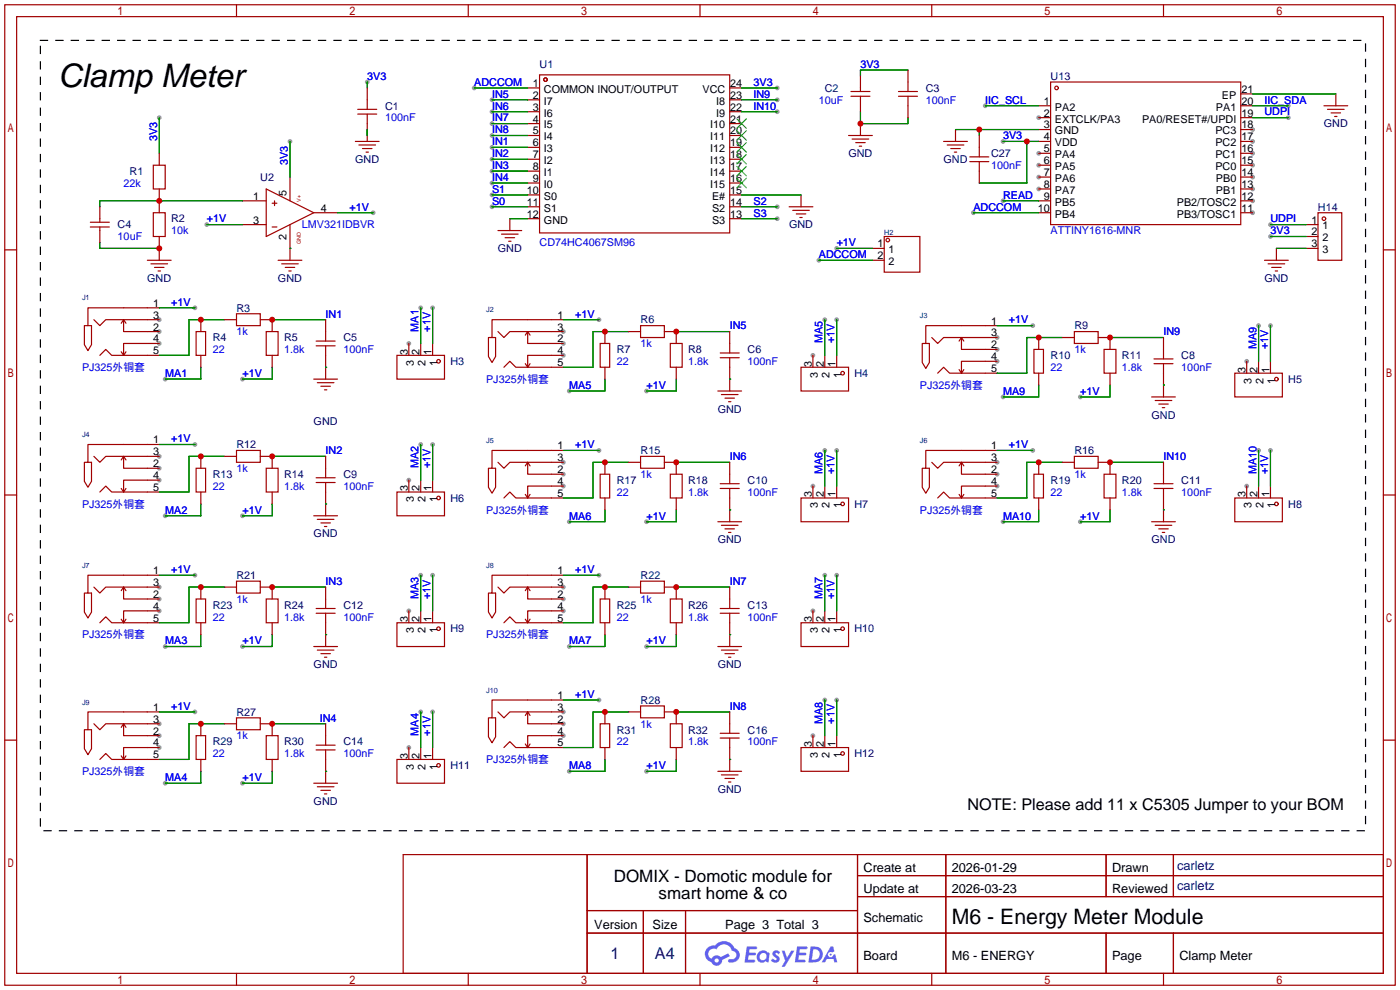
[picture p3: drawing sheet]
<svg xmlns="http://www.w3.org/2000/svg" width="299mm" height="212mm" viewBox="0 0 299 212" stroke-linecap="round" stroke-linejoin="round" font-family="sans-serif">
<defs><g id="words">
<text font-size="6.9" x="12.4" y="18.7">Clamp Meter</text>
<text font-size="4.5" x="203.4" y="197.5">M6 - Energy Meter Module</text>
<g font-size="3.6">
<text x="131.2" y="188.5">DOMIX - Domotic module for</text>
<text x="140.8" y="192.2">smart home &amp; co</text>
</g>
<text font-size="3.5" x="206.8" y="173">NOTE: Please add 11 x C5305 Jumper to your BOM</text>
<g font-size="3.5" fill="#000080">
<text x="130.5" y="204.9">1</text>
<text x="140" y="204.9">A4</text>
</g>
<g font-size="2.7" fill="#000080">
<text x="251.6" y="185.9">carletz</text>
<text x="251.6" y="190.2">carletz</text>
</g>
<g font-size="2.7">
<text x="184.5" y="186.3">Create at</text>
<text x="184.5" y="190.8">Update at</text>
<text x="203.4" y="186.3">2026-01-29</text>
<text x="203.4" y="190.8">2026-03-23</text>
<text x="237.7" y="186.3">Drawn</text>
<text x="237.7" y="190.8">Reviewed</text>
<text x="184.5" y="197">Schematic</text>
<text x="127" y="198.5">Version</text>
<text x="139.5" y="198.5">Size</text>
<text x="155" y="198.5">Page 3 Total 3</text>
<text x="184.5" y="205.2">Board</text>
<text x="203.4" y="205.2">M6 - ENERGY</text>
<text x="237.7" y="205.2">Page</text>
<text x="252.1" y="205.2">Clamp Meter</text>
</g>
<g font-size="2.3" fill="#00f">
<text x="78.5" y="17.1">3V3</text>
<text x="183.9" y="14.5">3V3</text>
<text x="101.3" y="18.3">ADCCOM</text>
<text x="105.2" y="23.4">IN6</text>
<text x="105.2" y="20.9">IN5</text>
<text x="161" y="18.3">3V3</text>
<text x="161" y="20.9">IN9</text>
<text x="161" y="23.4">IN10</text>
<text x="175" y="22.1">10uF</text>
<text x="197.9" y="22.1">100nF</text>
<text x="210.6" y="22.1">IIC_SCL</text>
<text x="270.3" y="22.1">IIC_SDA</text>
<text x="82.3" y="26">100nF</text>
<text x="105.2" y="28.5">IN8</text>
<text x="105.2" y="26">IN7</text>
<text x="214.4" y="29.8">3V3</text>
<text x="270.3" y="24.7">UDPI</text>
<text x="33.6" y="30.2" transform="rotate(-90 33.6 30.2)">3V3</text>
<text x="61.5" y="35.3" transform="rotate(-90 61.5 35.3)">3V3</text>
<text x="105.2" y="33.6">IN2</text>
<text x="105.2" y="31">IN1</text>
<text x="26.4" y="39.9">22k</text>
<text x="105.2" y="41.2">S1</text>
<text x="105.2" y="38.7">IN4</text>
<text x="105.2" y="36.1">IN3</text>
<text x="211.8" y="36.1">100nF</text>
<text x="44.2" y="47.5">+1V</text>
<text x="74.7" y="45">+1V</text>
<text x="105.2" y="43.7">S0</text>
<text x="161" y="43.7">S2</text>
<text x="161" y="46.3">S3</text>
<text x="208" y="45">ADCCOM</text>
<text x="214.4" y="42.5">READ</text>
<text x="271.5" y="47.5">UDPI</text>
<text x="25.1" y="51.4">10uF</text>
<text x="36.6" y="50.1">10k</text>
<text x="64.5" y="48.8">LMV321IDBVR</text>
<text x="115.3" y="52.6">CD74HC4067SM96</text>
<text x="178.8" y="52.6">+1V</text>
<text x="224.5" y="50.1">ATTINY1616-MNR</text>
<text x="271.5" y="50.1">3V3</text>
<text x="175" y="55.2">ADCCOM</text>
<text x="36.6" y="65.3">+1V</text>
<text x="50.5" y="71.7">1k</text>
<text x="69.6" y="67.9">IN1</text>
<text x="89.5" y="70.9" transform="rotate(-90 89.5 70.9)">MA1</text>
<text x="92" y="70.9" transform="rotate(-90 92 70.9)">+1V</text>
<text x="122.9" y="67.9">+1V</text>
<text x="156" y="70.4">IN5</text>
<text x="215.6" y="69.1">+1V</text>
<text x="248.7" y="71.7">IN9</text>
<text x="45.5" y="75.5">22</text>
<text x="60.7" y="75.5">1.8k</text>
<text x="73.4" y="75.5">100nF</text>
<text x="136.9" y="74.2">1k</text>
<text x="175.8" y="73.4" transform="rotate(-90 175.8 73.4)">MA5</text>
<text x="178.4" y="73.4" transform="rotate(-90 178.4 73.4)">+1V</text>
<text x="229.6" y="75.5">1k</text>
<text x="268.5" y="74.7" transform="rotate(-90 268.5 74.7)">MA9</text>
<text x="271.1" y="74.7" transform="rotate(-90 271.1 74.7)">+1V</text>
<text x="17.5" y="79.3">PJ325外铜套</text>
<text x="35.3" y="80.6">MA1</text>
<text x="51.8" y="80.6">+1V</text>
<text x="103.9" y="81.8">PJ325外铜套</text>
<text x="121.7" y="83.1">MA5</text>
<text x="131.8" y="78">22</text>
<text x="138.2" y="83.1">+1V</text>
<text x="147.1" y="78">1.8k</text>
<text x="159.8" y="78">100nF</text>
<text x="196.6" y="83.1">PJ325外铜套</text>
<text x="224.5" y="79.3">22</text>
<text x="239.8" y="79.3">1.8k</text>
<text x="252.5" y="79.3">100nF</text>
<text x="214.4" y="84.4">MA9</text>
<text x="230.9" y="84.4">+1V</text>
<text x="36.6" y="94.5">+1V</text>
<text x="122.9" y="95.8">+1V</text>
<text x="215.6" y="95.8">+1V</text>
<text x="50.5" y="100.9">1k</text>
<text x="69.6" y="97.1">IN2</text>
<text x="89.5" y="100.1" transform="rotate(-90 89.5 100.1)">MA2</text>
<text x="92" y="100.1" transform="rotate(-90 92 100.1)">+1V</text>
<text x="156" y="98.3">IN6</text>
<text x="175.8" y="101.3" transform="rotate(-90 175.8 101.3)">MA6</text>
<text x="178.4" y="101.3" transform="rotate(-90 178.4 101.3)">+1V</text>
<text x="248.7" y="98.3">IN10</text>
<text x="268.5" y="101.3" transform="rotate(-90 268.5 101.3)">MA10</text>
<text x="271.1" y="101.3" transform="rotate(-90 271.1 101.3)">+1V</text>
<text x="45.5" y="104.7">22</text>
<text x="60.7" y="104.7">1.8k</text>
<text x="73.4" y="104.7">100nF</text>
<text x="131.8" y="106">22</text>
<text x="136.9" y="102.2">1k</text>
<text x="147.1" y="106">1.8k</text>
<text x="159.8" y="106">100nF</text>
<text x="224.5" y="106">22</text>
<text x="229.6" y="102.2">1k</text>
<text x="239.8" y="106">1.8k</text>
<text x="252.5" y="106">100nF</text>
<text x="17.5" y="108.5">PJ325外铜套</text>
<text x="35.3" y="109.8">MA2</text>
<text x="51.8" y="109.8">+1V</text>
<text x="103.9" y="109.8">PJ325外铜套</text>
<text x="121.7" y="111">MA6</text>
<text x="138.2" y="111">+1V</text>
<text x="196.6" y="109.8">PJ325外铜套</text>
<text x="214.4" y="111">MA10</text>
<text x="230.9" y="111">+1V</text>
<text x="36.6" y="122.5">+1V</text>
<text x="69.6" y="125">IN3</text>
<text x="122.9" y="122.5">+1V</text>
<text x="156" y="125">IN7</text>
<text x="50.5" y="128.8">1k</text>
<text x="89.5" y="128" transform="rotate(-90 89.5 128)">MA3</text>
<text x="92" y="128" transform="rotate(-90 92 128)">+1V</text>
<text x="136.9" y="128.8">1k</text>
<text x="175.8" y="128" transform="rotate(-90 175.8 128)">MA7</text>
<text x="178.4" y="128" transform="rotate(-90 178.4 128)">+1V</text>
<text x="17.5" y="136.4">PJ325外铜套</text>
<text x="35.3" y="137.7">MA3</text>
<text x="45.5" y="132.6">22</text>
<text x="51.8" y="137.7">+1V</text>
<text x="60.7" y="132.6">1.8k</text>
<text x="73.4" y="132.6">100nF</text>
<text x="103.9" y="136.4">PJ325外铜套</text>
<text x="121.7" y="137.7">MA7</text>
<text x="131.8" y="132.6">22</text>
<text x="138.2" y="137.7">+1V</text>
<text x="147.1" y="132.6">1.8k</text>
<text x="159.8" y="132.6">100nF</text>
<text x="122.9" y="149.1">+1V</text>
<text x="36.6" y="151.7">+1V</text>
<text x="68.3" y="154.2">IN4</text>
<text x="136.9" y="155.5">1k</text>
<text x="156" y="151.7">IN8</text>
<text x="175.8" y="154.7" transform="rotate(-90 175.8 154.7)">MA8</text>
<text x="178.4" y="154.7" transform="rotate(-90 178.4 154.7)">+1V</text>
<text x="45.5" y="161.8">22</text>
<text x="50.5" y="158">1k</text>
<text x="60.7" y="161.8">1.8k</text>
<text x="73.4" y="161.8">100nF</text>
<text x="89.5" y="157.2" transform="rotate(-90 89.5 157.2)">MA4</text>
<text x="92" y="157.2" transform="rotate(-90 92 157.2)">+1V</text>
<text x="131.8" y="159.3">22</text>
<text x="147.1" y="159.3">1.8k</text>
<text x="159.8" y="159.3">100nF</text>
<text x="17.5" y="165.7">PJ325外铜套</text>
<text x="35.3" y="166.9">MA4</text>
<text x="51.8" y="166.9">+1V</text>
<text x="103.9" y="163.1">PJ325外铜套</text>
<text x="121.7" y="164.4">MA8</text>
<text x="138.2" y="164.4">+1V</text>
</g>
<g font-size="2.3" fill="#000080">
<text x="115.3" y="14.5">U1</text>
<text x="224.5" y="17.1">U13</text>
<text x="82.3" y="23.4">C1</text>
<text x="176.3" y="19.6">C2</text>
<text x="197.9" y="19.6">C3</text>
<text x="282.9" y="27.2">GND</text>
<text x="75.9" y="34.8">GND</text>
<text x="181.3" y="33.6">GND</text>
<text x="201.7" y="34.8">GND</text>
<text x="211.8" y="33.6">C27</text>
<text x="27.7" y="37.4">R1</text>
<text x="55.6" y="38.7">U2</text>
<text x="36.6" y="47.5">R2</text>
<text x="281.7" y="45">H14</text>
<text x="25.1" y="48.8">C4</text>
<text x="106.4" y="53.9">GND</text>
<text x="168.6" y="48.8">GND</text>
<text x="31.5" y="60.2">GND</text>
<text x="59.4" y="60.2">GND</text>
<text x="270.2" y="60.2">GND</text>
<text x="50.5" y="66.6">R3</text>
<text x="136.9" y="69.1">R6</text>
<text x="229.6" y="70.4">R9</text>
<text x="45.5" y="72.9">R4</text>
<text x="60.7" y="72.9">R5</text>
<text x="73.4" y="72.9">C5</text>
<text x="131.8" y="75.5">R7</text>
<text x="147.1" y="75.5">R8</text>
<text x="159.8" y="75.5">C6</text>
<text x="224.5" y="76.8">R10</text>
<text x="239.8" y="76.8">R11</text>
<text x="252.5" y="76.8">C8</text>
<text x="96.3" y="78">H3</text>
<text x="182.6" y="80.6">H4</text>
<text x="275.3" y="81.8">H5</text>
<text x="153.4" y="88.2">GND</text>
<text x="246.1" y="89.5">GND</text>
<text x="50.5" y="95.8">R12</text>
<text x="67" y="90.7">GND</text>
<text x="136.9" y="97.1">R15</text>
<text x="229.6" y="97.1">R16</text>
<text x="45.5" y="102.2">R13</text>
<text x="60.7" y="102.2">R14</text>
<text x="73.4" y="102.2">C9</text>
<text x="96.3" y="107.2">H6</text>
<text x="131.8" y="103.4">R17</text>
<text x="147.1" y="103.4">R18</text>
<text x="159.8" y="103.4">C10</text>
<text x="224.5" y="103.4">R19</text>
<text x="239.8" y="103.4">R20</text>
<text x="252.5" y="103.4">C11</text>
<text x="182.6" y="108.5">H7</text>
<text x="275.3" y="108.5">H8</text>
<text x="67" y="114.9">GND</text>
<text x="153.4" y="116.1">GND</text>
<text x="246.1" y="116.1">GND</text>
<text x="50.5" y="123.7">R21</text>
<text x="136.9" y="123.7">R22</text>
<text x="45.5" y="130.1">R23</text>
<text x="60.7" y="130.1">R24</text>
<text x="73.4" y="130.1">C12</text>
<text x="131.8" y="130.1">R25</text>
<text x="147.1" y="130.1">R26</text>
<text x="159.8" y="130.1">C13</text>
<text x="96.3" y="135.2">H9</text>
<text x="182.6" y="135.2">H10</text>
<text x="67" y="142.8">GND</text>
<text x="153.4" y="142.8">GND</text>
<text x="50.5" y="153">R27</text>
<text x="136.9" y="150.4">R28</text>
<text x="45.5" y="159.3">R29</text>
<text x="60.7" y="159.3">R30</text>
<text x="73.4" y="159.3">C14</text>
<text x="131.8" y="156.8">R31</text>
<text x="147.1" y="156.8">R32</text>
<text x="159.8" y="156.8">C16</text>
<text x="182.6" y="161.8">H12</text>
<text x="96.3" y="164.4">H11</text>
<text x="67" y="172">GND</text>
<text x="153.4" y="169.5">GND</text>
</g>
<g font-size="2.3">
<text x="113.9" y="18.6">1</text>
<text x="113.9" y="21.1">2</text>
<text x="113.9" y="23.6">3</text>
<text x="116.3" y="19.8">COMMON INOUT/OUTPUT</text>
<text x="116.3" y="22.4">I7</text>
<text x="150.1" y="19.8">VCC</text>
<text x="153.1" y="22.4">I8</text>
<text x="156.1" y="23.6">22</text>
<text x="156.1" y="21.1">23</text>
<text x="156.1" y="18.6">24</text>
<text x="223.1" y="22.4">1</text>
<text x="225.5" y="23.6">PA2</text>
<text x="259.9" y="23.6">PA1</text>
<text x="261.2" y="21.1">EP</text>
<text x="265.3" y="22.4">20</text>
<text x="265.3" y="19.8">21</text>
<text x="113.9" y="26.2">4</text>
<text x="113.9" y="28.7">5</text>
<text x="116.3" y="24.9">I6</text>
<text x="116.3" y="27.5">I5</text>
<text x="116.3" y="30">I4</text>
<text x="151.8" y="30">I11</text>
<text x="151.8" y="27.5">I10</text>
<text x="153.1" y="24.9">I9</text>
<text x="156.1" y="28.7">20</text>
<text x="156.1" y="26.2">21</text>
<text x="223.1" y="24.9">2</text>
<text x="223.1" y="27.5">3</text>
<text x="223.1" y="30">4</text>
<text x="225.5" y="26.2">EXTCLK/PA3</text>
<text x="225.5" y="28.7">GND</text>
<text x="244.1" y="26.2">PA0/RESET#/UPDI</text>
<text x="259.7" y="28.7">PC3</text>
<text x="265.3" y="30">17</text>
<text x="265.3" y="27.5">18</text>
<text x="265.3" y="24.9">19</text>
<text x="113.9" y="31.3">6</text>
<text x="113.9" y="33.8">7</text>
<text x="116.3" y="32.5">I3</text>
<text x="116.3" y="35.1">I2</text>
<text x="151.8" y="35.1">I13</text>
<text x="151.8" y="32.5">I12</text>
<text x="156.1" y="33.8">18</text>
<text x="156.1" y="31.3">19</text>
<text x="223.1" y="32.5">5</text>
<text x="223.1" y="35.1">6</text>
<text x="225.5" y="31.3">VDD</text>
<text x="225.5" y="33.8">PA4</text>
<text x="259.7" y="33.8">PC1</text>
<text x="259.7" y="31.3">PC2</text>
<text x="265.3" y="35.1">15</text>
<text x="265.3" y="32.5">16</text>
<text x="61.3" y="41.9" transform="rotate(-90 61.3 41.9)">5</text>
<text x="112.6" y="41.4">10</text>
<text x="113.9" y="36.3">8</text>
<text x="113.9" y="38.9">9</text>
<text x="116.3" y="37.6">I1</text>
<text x="116.3" y="40.2">I0</text>
<text x="151.8" y="40.2">I15</text>
<text x="151.8" y="37.6">I14</text>
<text x="156.1" y="41.4">15</text>
<text x="156.1" y="38.9">16</text>
<text x="156.1" y="36.3">17</text>
<text x="223.1" y="37.6">7</text>
<text x="223.1" y="40.2">8</text>
<text x="225.5" y="36.3">PA5</text>
<text x="225.5" y="38.9">PA6</text>
<text x="225.5" y="41.4">PA7</text>
<text x="259.7" y="36.3">PC0</text>
<text x="259.9" y="41.4">PB1</text>
<text x="259.9" y="38.9">PB0</text>
<text x="265.3" y="40.2">13</text>
<text x="265.3" y="37.6">14</text>
<text x="54.1" y="42.7">1</text>
<text x="54.1" y="47.8">3</text>
<text x="68.6" y="45.2">4</text>
<text x="112.6" y="44">11</text>
<text x="112.6" y="46.5">12</text>
<text x="116.3" y="42.7">S0</text>
<text x="116.3" y="45.2">S1</text>
<text x="116.3" y="47.8">GND</text>
<text x="152.2" y="47.8">S3</text>
<text x="152.2" y="45.2">S2</text>
<text x="152.2" y="42.7">E#</text>
<text x="156.1" y="46.5">13</text>
<text x="156.1" y="44">14</text>
<text x="221.8" y="45.2">10</text>
<text x="223.1" y="42.7">9</text>
<text x="225.5" y="44">PB5</text>
<text x="225.5" y="46.5">PB4</text>
<text x="251.5" y="46.5">PB3/TOSC1</text>
<text x="251.5" y="44">PB2/TOSC2</text>
<text x="265.3" y="45.2">11</text>
<text x="265.3" y="42.7">12</text>
<text x="280.3" y="47.8">1</text>
<text x="61.3" y="51.3" transform="rotate(-90 61.3 51.3)">2</text>
<text x="187.6" y="52.9">1</text>
<text x="280.3" y="50.3">2</text>
<text x="280.3" y="52.9">3</text>
<text x="282.6" y="49">1</text>
<text x="282.6" y="51.6">2</text>
<text x="187.6" y="55.4">2</text>
<text x="189.9" y="54.1">1</text>
<text x="189.9" y="56.7">2</text>
<text x="282.6" y="54.1">3</text>
<text x="32.8" y="65.6">1</text>
<text x="32.8" y="70.6">2</text>
<text x="32.8" y="68.1">3</text>
<text x="119.1" y="68.1">1</text>
<text x="119.1" y="70.6">3</text>
<text x="211.8" y="69.4">1</text>
<text x="211.8" y="71.9">3</text>
<text x="32.8" y="73.2">4</text>
<text x="32.8" y="75.7">5</text>
<text x="87.1" y="75.8" transform="rotate(-90 87.1 75.8)">3</text>
<text x="89.7" y="75.8" transform="rotate(-90 89.7 75.8)">2</text>
<text x="92.2" y="75.8" transform="rotate(-90 92.2 75.8)">1</text>
<text x="119.1" y="73.2">2</text>
<text x="119.1" y="75.7">4</text>
<text x="211.8" y="74.4">2</text>
<text x="211.8" y="77">4</text>
<text x="88.4" y="78.2" transform="rotate(-90 88.4 78.2)">3</text>
<text x="91" y="78.2" transform="rotate(-90 91 78.2)">2</text>
<text x="93.5" y="78.2" transform="rotate(-90 93.5 78.2)">1</text>
<text x="119.1" y="78.3">5</text>
<text x="173.5" y="78.4" transform="rotate(-90 173.5 78.4)">3</text>
<text x="174.8" y="80.7" transform="rotate(-90 174.8 80.7)">3</text>
<text x="176" y="78.4" transform="rotate(-90 176 78.4)">2</text>
<text x="177.3" y="80.7" transform="rotate(-90 177.3 80.7)">2</text>
<text x="178.6" y="78.4" transform="rotate(-90 178.6 78.4)">1</text>
<text x="179.9" y="80.7" transform="rotate(-90 179.9 80.7)">1</text>
<text x="211.8" y="79.5">5</text>
<text x="266.2" y="79.6" transform="rotate(-90 266.2 79.6)">3</text>
<text x="267.5" y="82" transform="rotate(-90 267.5 82)">3</text>
<text x="268.8" y="79.6" transform="rotate(-90 268.8 79.6)">2</text>
<text x="270" y="82" transform="rotate(-90 270 82)">2</text>
<text x="271.3" y="79.6" transform="rotate(-90 271.3 79.6)">1</text>
<text x="272.6" y="82" transform="rotate(-90 272.6 82)">1</text>
<text x="32.8" y="94.8">1</text>
<text x="32.8" y="99.8">2</text>
<text x="32.8" y="97.3">3</text>
<text x="119.1" y="96">1</text>
<text x="119.1" y="101.1">2</text>
<text x="119.1" y="98.6">3</text>
<text x="211.8" y="96">1</text>
<text x="211.8" y="101.1">2</text>
<text x="211.8" y="98.6">3</text>
<text x="32.8" y="102.4">4</text>
<text x="32.8" y="104.9">5</text>
<text x="87.1" y="105" transform="rotate(-90 87.1 105)">3</text>
<text x="88.4" y="107.4" transform="rotate(-90 88.4 107.4)">3</text>
<text x="89.7" y="105" transform="rotate(-90 89.7 105)">2</text>
<text x="91" y="107.4" transform="rotate(-90 91 107.4)">2</text>
<text x="92.2" y="105" transform="rotate(-90 92.2 105)">1</text>
<text x="93.5" y="107.4" transform="rotate(-90 93.5 107.4)">1</text>
<text x="119.1" y="103.7">4</text>
<text x="119.1" y="106.2">5</text>
<text x="173.5" y="106.3" transform="rotate(-90 173.5 106.3)">3</text>
<text x="176" y="106.3" transform="rotate(-90 176 106.3)">2</text>
<text x="178.6" y="106.3" transform="rotate(-90 178.6 106.3)">1</text>
<text x="211.8" y="103.7">4</text>
<text x="211.8" y="106.2">5</text>
<text x="266.2" y="106.3" transform="rotate(-90 266.2 106.3)">3</text>
<text x="268.8" y="106.3" transform="rotate(-90 268.8 106.3)">2</text>
<text x="271.3" y="106.3" transform="rotate(-90 271.3 106.3)">1</text>
<text x="174.8" y="108.6" transform="rotate(-90 174.8 108.6)">3</text>
<text x="177.3" y="108.6" transform="rotate(-90 177.3 108.6)">2</text>
<text x="179.9" y="108.6" transform="rotate(-90 179.9 108.6)">1</text>
<text x="267.5" y="108.6" transform="rotate(-90 267.5 108.6)">3</text>
<text x="270" y="108.6" transform="rotate(-90 270 108.6)">2</text>
<text x="272.6" y="108.6" transform="rotate(-90 272.6 108.6)">1</text>
<text x="32.8" y="122.7">1</text>
<text x="32.8" y="125.2">3</text>
<text x="119.1" y="122.7">1</text>
<text x="119.1" y="125.2">3</text>
<text x="32.8" y="127.8">2</text>
<text x="32.8" y="130.3">4</text>
<text x="119.1" y="127.8">2</text>
<text x="119.1" y="130.3">4</text>
<text x="32.8" y="132.9">5</text>
<text x="87.1" y="133" transform="rotate(-90 87.1 133)">3</text>
<text x="88.4" y="135.3" transform="rotate(-90 88.4 135.3)">3</text>
<text x="89.7" y="133" transform="rotate(-90 89.7 133)">2</text>
<text x="91" y="135.3" transform="rotate(-90 91 135.3)">2</text>
<text x="92.2" y="133" transform="rotate(-90 92.2 133)">1</text>
<text x="93.5" y="135.3" transform="rotate(-90 93.5 135.3)">1</text>
<text x="119.1" y="132.9">5</text>
<text x="173.5" y="133" transform="rotate(-90 173.5 133)">3</text>
<text x="174.8" y="135.3" transform="rotate(-90 174.8 135.3)">3</text>
<text x="176" y="133" transform="rotate(-90 176 133)">2</text>
<text x="177.3" y="135.3" transform="rotate(-90 177.3 135.3)">2</text>
<text x="178.6" y="133" transform="rotate(-90 178.6 133)">1</text>
<text x="179.9" y="135.3" transform="rotate(-90 179.9 135.3)">1</text>
<text x="119.1" y="149.4">1</text>
<text x="32.8" y="151.9">1</text>
<text x="32.8" y="154.5">3</text>
<text x="119.1" y="154.5">2</text>
<text x="119.1" y="151.9">3</text>
<text x="32.8" y="157">2</text>
<text x="32.8" y="159.5">4</text>
<text x="119.1" y="157">4</text>
<text x="119.1" y="159.5">5</text>
<text x="173.5" y="159.6" transform="rotate(-90 173.5 159.6)">3</text>
<text x="174.8" y="162" transform="rotate(-90 174.8 162)">3</text>
<text x="176" y="159.6" transform="rotate(-90 176 159.6)">2</text>
<text x="177.3" y="162" transform="rotate(-90 177.3 162)">2</text>
<text x="178.6" y="159.6" transform="rotate(-90 178.6 159.6)">1</text>
<text x="179.9" y="162" transform="rotate(-90 179.9 162)">1</text>
<text x="32.8" y="162.1">5</text>
<text x="87.1" y="162.2" transform="rotate(-90 87.1 162.2)">3</text>
<text x="88.4" y="164.5" transform="rotate(-90 88.4 164.5)">3</text>
<text x="89.7" y="162.2" transform="rotate(-90 89.7 162.2)">2</text>
<text x="91" y="164.5" transform="rotate(-90 91 164.5)">2</text>
<text x="92.2" y="162.2" transform="rotate(-90 92.2 162.2)">1</text>
<text x="93.5" y="164.5" transform="rotate(-90 93.5 164.5)">1</text>
</g>
<g font-size="1.6" fill="#000080">
<text x="189" y="50.2">H2</text>
<text x="17.5" y="64.2">J1</text>
<text x="103.9" y="66.7">J2</text>
<text x="196.6" y="68">J3</text>
<text x="17.5" y="93.4">J4</text>
<text x="103.9" y="94.7">J5</text>
<text x="196.6" y="94.7">J6</text>
<text x="17.5" y="121.4">J7</text>
<text x="103.9" y="121.4">J8</text>
<text x="103.9" y="148">J10</text>
<text x="17.5" y="150.6">J9</text>
</g>
<g font-size="1.2" fill="#a00000">
<text x="64.3" y="43.1" transform="rotate(-90 64.3 43.1)">V+</text>
<text x="64.3" y="52.2" transform="rotate(-90 64.3 52.2)">GND</text>
</g>
</g></defs>
<g fill="#999">
<circle cx="34" cy="70.9" r=".51"/>
<circle cx="34" cy="68.3" r=".51"/>
<circle cx="34" cy="73.4" r=".51"/>
<circle cx="87.4" cy="73.4" r=".51"/>
<circle cx="34" cy="100.1" r=".51"/>
<circle cx="34" cy="97.5" r=".51"/>
<circle cx="34" cy="102.6" r=".51"/>
<circle cx="87.4" cy="102.6" r=".51"/>
<circle cx="34" cy="157.2" r=".51"/>
<circle cx="34" cy="154.7" r=".51"/>
<circle cx="34" cy="159.8" r=".51"/>
<circle cx="87.4" cy="159.8" r=".51"/>
<circle cx="34" cy="128" r=".51"/>
<circle cx="34" cy="125.5" r=".51"/>
<circle cx="34" cy="130.6" r=".51"/>
<circle cx="87.4" cy="130.6" r=".51"/>
<circle cx="120.4" cy="73.4" r=".51"/>
<circle cx="120.4" cy="70.9" r=".51"/>
<circle cx="120.4" cy="75.9" r=".51"/>
<circle cx="173.7" cy="75.9" r=".51"/>
<circle cx="120.4" cy="101.3" r=".51"/>
<circle cx="120.4" cy="98.8" r=".51"/>
<circle cx="120.4" cy="103.9" r=".51"/>
<circle cx="173.7" cy="103.9" r=".51"/>
<circle cx="120.4" cy="128" r=".51"/>
<circle cx="120.4" cy="125.5" r=".51"/>
<circle cx="120.4" cy="130.6" r=".51"/>
<circle cx="173.7" cy="130.6" r=".51"/>
<circle cx="120.4" cy="154.7" r=".51"/>
<circle cx="120.4" cy="152.1" r=".51"/>
<circle cx="120.4" cy="157.2" r=".51"/>
<circle cx="173.7" cy="157.2" r=".51"/>
<circle cx="213.1" cy="74.7" r=".51"/>
<circle cx="213.1" cy="72.1" r=".51"/>
<circle cx="213.1" cy="77.2" r=".51"/>
<circle cx="266.4" cy="77.2" r=".51"/>
<circle cx="213.1" cy="101.3" r=".51"/>
<circle cx="213.1" cy="98.8" r=".51"/>
<circle cx="213.1" cy="103.9" r=".51"/>
<circle cx="266.4" cy="103.9" r=".51"/>
<circle cx="222" cy="25.1" r=".51"/>
<circle cx="222" cy="32.8" r=".51"/>
<circle cx="222" cy="35.3" r=".51"/>
<circle cx="222" cy="37.8" r=".51"/>
<circle cx="222" cy="40.4" r=".51"/>
<circle cx="267.7" cy="45.5" r=".51"/>
<circle cx="267.7" cy="42.9" r=".51"/>
<circle cx="267.7" cy="40.4" r=".51"/>
<circle cx="267.7" cy="37.8" r=".51"/>
<circle cx="267.7" cy="35.3" r=".51"/>
<circle cx="267.7" cy="32.8" r=".51"/>
<circle cx="267.7" cy="30.2" r=".51"/>
<circle cx="267.7" cy="27.7" r=".51"/>
<circle cx="41.7" cy="65.8" r=".51"/>
<circle cx="35.3" cy="81" r=".51"/>
<circle cx="51.8" cy="81" r=".51"/>
<circle cx="89.9" cy="65.8" r=".51"/>
<circle cx="92.5" cy="65.8" r=".51"/>
<circle cx="41.7" cy="95" r=".51"/>
<circle cx="35.3" cy="110.2" r=".51"/>
<circle cx="51.8" cy="110.2" r=".51"/>
<circle cx="89.9" cy="95" r=".51"/>
<circle cx="92.5" cy="95" r=".51"/>
<circle cx="41.7" cy="152.1" r=".51"/>
<circle cx="35.3" cy="167.4" r=".51"/>
<circle cx="51.8" cy="167.4" r=".51"/>
<circle cx="89.9" cy="152.1" r=".51"/>
<circle cx="92.5" cy="152.1" r=".51"/>
<circle cx="41.7" cy="122.9" r=".51"/>
<circle cx="35.3" cy="138.2" r=".51"/>
<circle cx="51.8" cy="138.2" r=".51"/>
<circle cx="89.9" cy="122.9" r=".51"/>
<circle cx="92.5" cy="122.9" r=".51"/>
<circle cx="78.5" cy="17.5" r=".51"/>
<circle cx="62" cy="30.2" r=".51"/>
<circle cx="79.8" cy="45.5" r=".51"/>
<circle cx="34" cy="25.1" r=".51"/>
<circle cx="166.1" cy="18.8" r=".51"/>
<circle cx="105.2" cy="41.7" r=".51"/>
<circle cx="105.2" cy="44.2" r=".51"/>
<circle cx="166.1" cy="44.2" r=".51"/>
<circle cx="166.1" cy="46.7" r=".51"/>
<circle cx="105.2" cy="39.1" r=".51"/>
<circle cx="105.2" cy="36.6" r=".51"/>
<circle cx="105.2" cy="34" r=".51"/>
<circle cx="105.2" cy="31.5" r=".51"/>
<circle cx="101.3" cy="18.8" r=".51"/>
<circle cx="175" cy="55.6" r=".51"/>
<circle cx="178.8" cy="53.1" r=".51"/>
<circle cx="128" cy="68.3" r=".51"/>
<circle cx="121.7" cy="83.6" r=".51"/>
<circle cx="138.2" cy="83.6" r=".51"/>
<circle cx="176.3" cy="68.3" r=".51"/>
<circle cx="178.8" cy="68.3" r=".51"/>
<circle cx="128" cy="96.3" r=".51"/>
<circle cx="121.7" cy="111.5" r=".51"/>
<circle cx="138.2" cy="111.5" r=".51"/>
<circle cx="176.3" cy="96.3" r=".51"/>
<circle cx="178.8" cy="96.3" r=".51"/>
<circle cx="105.2" cy="29" r=".51"/>
<circle cx="105.2" cy="26.4" r=".51"/>
<circle cx="128" cy="122.9" r=".51"/>
<circle cx="121.7" cy="138.2" r=".51"/>
<circle cx="138.2" cy="138.2" r=".51"/>
<circle cx="176.3" cy="122.9" r=".51"/>
<circle cx="178.8" cy="122.9" r=".51"/>
<circle cx="128" cy="149.6" r=".51"/>
<circle cx="121.7" cy="164.8" r=".51"/>
<circle cx="138.2" cy="164.8" r=".51"/>
<circle cx="176.3" cy="149.6" r=".51"/>
<circle cx="178.8" cy="149.6" r=".51"/>
<circle cx="105.2" cy="23.9" r=".51"/>
<circle cx="105.2" cy="21.3" r=".51"/>
<circle cx="220.7" cy="69.6" r=".51"/>
<circle cx="214.4" cy="84.8" r=".51"/>
<circle cx="230.9" cy="84.8" r=".51"/>
<circle cx="269" cy="69.6" r=".51"/>
<circle cx="271.5" cy="69.6" r=".51"/>
<circle cx="220.7" cy="96.3" r=".51"/>
<circle cx="214.4" cy="111.5" r=".51"/>
<circle cx="230.9" cy="111.5" r=".51"/>
<circle cx="269" cy="96.3" r=".51"/>
<circle cx="271.5" cy="96.3" r=".51"/>
<circle cx="166.1" cy="21.3" r=".51"/>
<circle cx="166.1" cy="23.9" r=".51"/>
<circle cx="44.2" cy="48" r=".51"/>
<circle cx="210.6" cy="22.6" r=".51"/>
<circle cx="275.3" cy="22.6" r=".51"/>
<circle cx="275.3" cy="25.1" r=".51"/>
<circle cx="214.4" cy="30.2" r=".51"/>
<circle cx="214.4" cy="42.9" r=".51"/>
<circle cx="208" cy="45.5" r=".51"/>
<circle cx="271.5" cy="48" r=".51"/>
<circle cx="271.5" cy="50.5" r=".51"/>
</g>
<g fill="none" stroke="#a10000" stroke-width=".25">
<path d="M1 1h297.2v209.6h-297.2zM3.6 3.6h292.1v204.4h-292.1zM50.5 1v2.6M100.1 1v2.6M149.6 1v2.6M199.1 1v2.6M248.7 1v2.6M1 53.4h2.6M295.7 53.4h2.5M1 105.8h2.6M295.7 105.8h2.5M1 158.2h2.6"/>
<path d="M295.7 158.2h2.5M50.5 208v2.6M100.1 208v2.6M149.6 208v2.6M199.1 208v2.6M248.7 208v2.6"/>
</g>
<g fill="#5487ff">
<path d="M165.3 203.3a.99 .99 0 0 1 1.4 .2l-.3 .5a.39 .39 0 0 0-.3-.3 .39 .39 0 0 0-.4 .1l.1 .1a1.02 1.02 0 0 1 .6 1.6 1.17 1.17 0 0 1-1.7-.2l.4-.5 .6 .4 .3-.1v-.3a1.01 1.01 0 0 1-.7-1.5z"/>
<path d="M167.1 203.2h.6l.5 1.5 .9-1.5h.7l-2.1 3.4h-.7l.8-1.3z"/>
<path d="M159.6 202.3h1.9l.3 .1-.1 .4-1.5 .1-.1 .7h1.2l.3 .3-.3 .3h-1.3l-.1 .9h1.4l.1 .3-.1 .2-2.2 .1z"/>
<path d="M170.4 202.3h1.9l.2 .1-.1 .4-1.5 .1-.1 .7h1.3l.3 .3-.4 .3h-1.2l-.2 .9h1.4l.2 .3-.2 .2-2.1 .1z"/>
<path d="M177.5 202.3h.6l.2 1-.5 .3a.57 .57 0 0 0-.8 .2 .57 .57 0 0 0 .4 .8 .57 .57 0 0 0 .7-.5l.4-.2 .5 1.8h-.7l-.2-.7h-1.4l-.4 .7h-.7z"/>
<path d="M173.2 202.3l-.4 3.4h1.1a1.73 1.73 0 0 0 1.9-1.7 1.73 1.73 0 0 0-2-1.7zM173.8 202.9a1.14 1.14 0 0 1 1.4 1.1 1.14 1.14 0 0 1-1.5 1.1h-.2z"/>
<path d="M162 203.6a1.26 1.26 0 0 0 0 1.8 1.26 1.26 0 0 0 1.7 .1l.5 .2 .3-1.9-.1-.2h-.4a1.21 1.21 0 0 0-2 0zM162.6 203.9a.76 .76 0 0 1 1 0 .76 .76 0 0 1 .1 1.1 .76 .76 0 0 1-1 .1l-.4-.6z"/>
<path d="M151.2 202.6a1.81 1.81 0 0 0 .9 3 1.18 1.18 0 0 0 1.3 .8 1.18 1.18 0 0 0 .9-1.2l1.7-.9-.4-.6-1.5 .8a1.2 1.2 0 0 0-2 .4 1.14 1.14 0 0 1-.6-1.6 1.14 1.14 0 0 1 1.7-.4 1.73 1.73 0 0 1 1.7-1.1 1.73 1.73 0 0 1 1.6 1.4 .94 .94 0 0 1 .8 1.2 .94 .94 0 0 1-1.3 .6 .36 .36 0 0 0-.4 .3 .36 .36 0 0 0 .3 .4 1.63 1.63 0 0 0 2.1-1 1.63 1.63 0 0 0-1-2.1 2.43 2.43 0 0 0-4.2-.5l-1 .1zM152.7 205.3a.45 .45 0 0 1 .9 0 .45 .45 0 0 1-.9 0z"/>
<circle cx="177.5" cy="204" r=".22"/>
</g>
<g fill="none" stroke="#a10000" stroke-width=".25">
<path d="M78.5 18.8v4.6M112.8 18.8h2.5M115.3 16h40.7v33.8h-40.7zM156 18.8h2.5M181.9 19.6h4M183.9 16.3v3.3M192 19.6h4.1M194.1 15v4.6M224.5 17.5h40.7v30.5h-40.7zM32.8 35.3h2.5v5.1h-2.5zM34 32.8v2.5M62 37.8v5.1"/>
<path d="M75.9 30.2h5.1M76.5 24.4h4M76.5 23.4h4M76.7 31h3.6M77.5 31.8h2M78.2 32.5h.5M78.5 24.4v5.8M112.8 21.3h2.5M112.8 23.9h2.5M112.8 26.4h2.5M112.8 29h2.5M112.8 31.5h2.5"/>
<path d="M112.8 34h2.5M112.8 36.6h2.5M112.8 39.1h2.5M156 21.3h2.5M156 23.9h2.5M156 26.4h2.5M156 29h2.5M156 31.5h2.5M156 34h2.5M156 36.6h2.5M156 39.1h2.5M181.4 29h5"/>
<path d="M181.9 20.6h4M182.1 29.7h3.6M182.9 30.5h2M183.6 31.2h.5M183.9 20.6v3.3M183.9 26.4v2.6M192 20.6h4.1M194.1 20.6v4.5M201.7 30.2h5.1M202.4 31h3.6M203.2 31.8h2M204 32.5h.5"/>
<path d="M204.2 27.7v2.5M207.3 34.5h4M207.3 33.5h4M209.3 29v4.5M209.3 34.5v4.6M222 30.2h2.5M222 22.6h2.5M222 25.1h2.5M222 27.7h2.5M222 32.8h2.5M222 35.3h2.5M222 37.8h2.5"/>
<path d="M265.2 30.2h2.5M265.2 22.6h2.5M265.2 25.1h2.5M265.2 27.7h2.5M265.2 32.8h2.5M265.2 35.3h2.5M265.2 37.8h2.5M265.2 20.1h2.5M283 22.6h5M283.7 23.4h3.6M284.5 24.1h2M285.2 24.9h.6"/>
<path d="M285.5 20.1v2.5M19.3 48.5h4.1M19.3 47.5h4.1M21.3 44.2v3.3M21.3 48.5v3.3M31.5 55.6h5.1M32.3 56.4h3.5M32.8 45.5h2.5v5h-2.5zM33 57.2h2.1M33.8 57.9h.5M34 40.4v5.1M34 50.5v5.1"/>
<path d="M51.8 42.9h5.1M51.8 48h5.1M56.9 40.4l10.2 5.1-10.2 5zM58.2 43.4h1M58.2 48.5h1M58.7 42.9v1M59.4 55.6h5.1M60.2 56.4h3.6M61 57.2h2M61.7 57.9h.5M62 48v7.6M67.1 45.5h5"/>
<path d="M106.4 49.3h5.1M107.2 50h3.5M107.9 50.8h2.1M108.7 51.6h.5M109 46.7v2.6M112.8 41.7h2.5M112.8 44.2h2.5M112.8 46.7h2.5M156 41.7h2.5M156 44.2h2.5M156 46.7h2.5M168.7 44.2h5"/>
<path d="M169.4 45h3.6M170.2 45.7h2M170.9 46.5h.5M171.2 41.7v2.5M186.4 55.6h2.6M186.4 53.1h2.6M189 50.5h7.6v7.7h-7.6zM222 42.9h2.5M222 45.5h2.5M222 40.4h2.5M265.2 42.9h2.5M265.2 45.5h2.5"/>
<path d="M265.2 40.4h2.5M270.3 55.6h5M271 56.4h3.6M271.8 57.2h2M272.5 57.9h.5M272.8 53.1v2.5M279.1 48h2.6M279.1 53.1h2.6M279.1 50.5h2.6M281.7 45.5h5.1v10.1h-5.1zM20.1 68.3l1.2 1.3 1.3-1.3h11.4M21.3 75.9l1.3-1.2 1.3 1.2h10.1"/>
<path d="M25.9 75.2l.5 .7M26.4 68.3v2.6h7.6M26.4 68.3l-.5 .8M26.4 68.3l.5 .8M26.9 75.2l-.5 .7M34 73.4h-7.6v2.5M34 65.8h-15.2v3.8h-.8v4.1l.8 1.2 .8-1.2v-4.1h-.8M41.9 70.9h2v5h-2zM42.9 68.3v2.6M42.9 75.9v2.6M48 68.3h2.5M50.5 67.1h5.1v2.5h-5.1z"/>
<path d="M55.6 68.3h2.6v2.6M56.9 70.9h2.5v5h-2.5zM58.2 75.9v2.6M67.6 73.9h4M67.6 72.9h4M69.6 68.3v4.6M69.6 73.9v7.1M84.8 75.9h10.2v5.1h-10.2zM87.4 73.4v2.5M89.9 73.4v2.5M92.5 73.4v2.5M106.4 70.9l1.3 1.2 1.3-1.2h11.4"/>
<path d="M107.7 78.5l1.3-1.3 1.2 1.3h10.2M112.3 77.7l.5 .8M112.8 70.9v2.5h7.6M112.8 70.9l-.5 .7M112.8 70.9l.5 .7M113.3 77.7l-.5 .8M120.4 75.9h-7.6v2.6M120.4 68.3h-15.2v3.8h-.8v4.1l.8 1.3 .7-1.3v-4.1h-.7M128.3 73.4h2v5.1h-2zM129.3 70.9v2.5M129.3 78.5v2.5M134.4 70.9h2.5"/>
<path d="M136.9 69.6h5.1v2.5h-5.1zM142 70.9h2.5v2.5M143.3 73.4h2.5v5.1h-2.5zM144.5 78.5v2.5M153.9 76.5h4.1M153.9 75.4h4.1M156 70.9v4.5M156 76.5v7.1M171.2 78.5h10.2v5.1h-10.2zM173.7 75.9v2.6M176.3 75.9v2.6M178.8 75.9v2.6"/>
<path d="M199.1 72.1l1.3 1.3 1.3-1.3h11.4M200.4 79.8l1.3-1.3 1.2 1.3h10.2M205 79l.5 .8M205.5 72.1v2.6h7.6M205.5 72.1l-.5 .8M205.5 72.1l.5 .8M206 79l-.5 .8M213.1 77.2h-7.6v2.6M213.1 69.6h-15.2v3.8h-.8v4.1l.8 1.2 .7-1.2v-4.1h-.7M221 74.7h2v5.1h-2zM222 72.1v2.6M222 79.8v2.5"/>
<path d="M227.1 72.1h2.5M229.6 70.9h5.1v2.5h-5.1zM234.7 72.1h2.5v2.6M236 74.7h2.5v5.1h-2.5zM237.2 79.8v2.5M246.6 77.7h4.1M246.6 76.7h4.1M248.7 72.1v4.6M248.7 77.7v7.1M263.9 79.8h10.2v5h-10.2zM266.4 77.2v2.6M269 77.2v2.6"/>
<path d="M271.5 77.2v2.6M20.1 97.5l1.2 1.3 1.3-1.3h11.4M26.4 97.5v2.6h7.6M26.4 97.5l-.5 .8M26.4 97.5l.5 .8M34 95h-15.2v3.8h-.8v4.1l.8 1.2 .8-1.2v-4.1h-.8M42.9 97.5v2.6M48 97.5h2.5M50.5 96.3h5.1v2.5h-5.1zM55.6 97.5h2.6v2.6M67.1 81h5M67.8 81.8h3.6"/>
<path d="M68.6 82.5h2M69.3 83.3h.5M69.6 97.5v4.6M106.4 98.8l1.3 1.3 1.3-1.3h11.4M112.8 98.8v2.5h7.6M112.8 98.8l-.5 .8M112.8 98.8l.5 .8M120.4 96.3h-15.2v3.8h-.8v4l.8 1.3 .7-1.3v-4h-.7M129.3 98.8v2.5M134.4 98.8h2.5M136.9 97.5h5.1v2.6h-5.1zM142 98.8h2.5v2.5"/>
<path d="M153.4 83.6h5.1M154.2 84.3h3.5M154.9 85.1h2.1M155.7 85.9h.5M156 98.8v4.6M199.1 98.8l1.3 1.3 1.3-1.3h11.4M205.5 98.8v2.5h7.6M205.5 98.8l-.5 .8M205.5 98.8l.5 .8M213.1 96.3h-15.2v3.8h-.8v4l.8 1.3 .7-1.3v-4h-.7M222 98.8v2.5M227.1 98.8h2.5"/>
<path d="M229.6 97.5h5.1v2.6h-5.1zM234.7 98.8h2.5v2.5M246.1 84.8h5.1M246.9 85.6h3.5M247.6 86.4h2.1M248.4 87.1h.5M248.7 98.8v4.6M21.3 105.2l1.3-1.3 1.3 1.3h10.1M25.9 104.4l.5 .8M26.9 104.4l-.5 .8M34 102.6h-7.6v2.6M41.9 100.1h2v5.1h-2z"/>
<path d="M42.9 105.2v2.5M56.9 100.1h2.5v5.1h-2.5zM58.2 105.2v2.5M67.1 110.2h5M67.6 103.1h4M67.6 102.1h4M67.8 111h3.6M68.6 111.8h2M69.3 112.5h.5M69.6 103.1v7.1M84.8 105.2h10.2v5h-10.2zM87.4 102.6v2.6"/>
<path d="M89.9 102.6v2.6M92.5 102.6v2.6M107.7 106.4l1.3-1.2 1.2 1.2h10.2M112.3 105.7l.5 .7M113.3 105.7l-.5 .7M120.4 103.9h-7.6v2.5M128.3 101.3h2v5.1h-2zM129.3 106.4v2.6M143.3 101.3h2.5v5.1h-2.5zM144.5 106.4v2.6M153.4 111.5h5.1M153.9 104.4h4.1"/>
<path d="M153.9 103.4h4.1M154.2 112.3h3.5M154.9 113h2.1M155.7 113.8h.5M156 104.4v7.1M171.2 106.4h10.2v5.1h-10.2zM173.7 103.9v2.5M176.3 103.9v2.5M178.8 103.9v2.5M200.4 106.4l1.3-1.2 1.2 1.2h10.2M205 105.7l.5 .7M206 105.7l-.5 .7"/>
<path d="M213.1 103.9h-7.6v2.5M221 101.3h2v5.1h-2zM222 106.4v2.6M236 101.3h2.5v5.1h-2.5zM237.2 106.4v2.6M246.1 111.5h5.1M246.6 104.4h4.1M246.6 103.4h4.1M246.9 112.3h3.5M247.6 113h2.1M248.4 113.8h.5M248.7 104.4v7.1"/>
<path d="M263.9 106.4h10.2v5.1h-10.2zM266.4 103.9v2.5M269 103.9v2.5M271.5 103.9v2.5M20.1 125.5l1.2 1.2 1.3-1.2h11.4M21.3 133.1l1.3-1.3 1.3 1.3h10.1M25.9 132.3l.5 .8M26.4 125.5v2.5h7.6M26.4 125.5l-.5 .7M26.4 125.5l.5 .7M26.9 132.3l-.5 .8M34 130.6h-7.6v2.5"/>
<path d="M34 122.9h-15.2v3.8h-.8v4.1l.8 1.3 .8-1.3v-4.1h-.8M41.9 128h2v5.1h-2zM42.9 125.5v2.5M42.9 133.1v2.5M48 125.5h2.5M50.5 124.2h5.1v2.5h-5.1zM55.6 125.5h2.6v2.5M56.9 128h2.5v5.1h-2.5zM58.2 133.1v2.5M67.1 138.2h5M67.6 131.1h4M67.6 130h4"/>
<path d="M67.8 138.9h3.6M68.6 139.7h2M69.6 125.5v4.5M69.6 131.1v7.1M84.8 133.1h10.2v5.1h-10.2zM87.4 130.6v2.5M89.9 130.6v2.5M92.5 130.6v2.5M106.4 125.5l1.3 1.2 1.3-1.2h11.4M107.7 133.1l1.3-1.3 1.2 1.3h10.2M112.3 132.3l.5 .8M112.8 125.5v2.5h7.6"/>
<path d="M112.8 125.5l-.5 .7M112.8 125.5l.5 .7M113.3 132.3l-.5 .8M120.4 130.6h-7.6v2.5M120.4 122.9h-15.2v3.8h-.8v4.1l.8 1.3 .7-1.3v-4.1h-.7M128.3 128h2v5.1h-2zM129.3 125.5v2.5M129.3 133.1v2.5M134.4 125.5h2.5M136.9 124.2h5.1v2.5h-5.1zM142 125.5h2.5v2.5M143.3 128h2.5v5.1h-2.5z"/>
<path d="M144.5 133.1v2.5M153.4 138.2h5.1M153.9 131.1h4.1M153.9 130h4.1M154.2 138.9h3.5M154.9 139.7h2.1M156 125.5v4.5M156 131.1v7.1M171.2 133.1h10.2v5.1h-10.2zM173.7 130.6v2.5M176.3 130.6v2.5M178.8 130.6v2.5"/>
<path d="M20.1 154.7l1.2 1.3 1.3-1.3h11.4M26.4 154.7v2.5h7.6M26.4 154.7l-.5 .7M26.4 154.7l.5 .7M34 159.8h-7.6v2.5M34 152.1h-15.2v3.9h-.8v4l.8 1.3 .8-1.3v-4h-.8M41.9 157.2h2v5.1h-2zM42.9 154.7v2.5M48 154.7h2.5M50.5 153.4h5.1v2.6h-5.1zM55.6 154.7h2.6v2.5M56.9 157.2h2.5v5.1h-2.5z"/>
<path d="M67.6 159.3h4M69.3 140.5h.5M69.6 154.7v4.6M87.4 159.8v2.5M89.9 159.8v2.5M92.5 159.8v2.5M106.4 152.1l1.3 1.3 1.3-1.3h11.4M107.7 159.8l1.3-1.3 1.2 1.3h10.2M112.3 159l.5 .8M112.8 152.1v2.6h7.6M112.8 152.1l-.5 .8M112.8 152.1l.5 .8"/>
<path d="M113.3 159l-.5 .8M120.4 157.2h-7.6v2.6M120.4 149.6h-15.2v3.8h-.8v4.1l.8 1.3 .7-1.3v-4.1h-.7M128.3 154.7h2v5.1h-2zM129.3 152.1v2.6M129.3 159.8v2.5M134.4 152.1h2.5M136.9 150.9h5.1v2.5h-5.1zM142 152.1h2.5v2.6M143.3 154.7h2.5v5.1h-2.5zM144.5 159.8v2.5M153.9 157.7h4.1"/>
<path d="M153.9 156.7h4.1M155.7 140.5h.5M156 152.1v4.6M156 157.7v7.1M171.2 159.8h10.2v5h-10.2zM173.7 157.2v2.6M176.3 157.2v2.6M178.8 157.2v2.6M21.3 162.3l1.3-1.3 1.3 1.3h10.1M25.9 161.5l.5 .8M26.9 161.5l-.5 .8M42.9 162.3v2.5"/>
<path d="M58.2 162.3v2.5M67.1 167.4h5M67.6 160.3h4M67.8 168.1h3.6M68.6 168.9h2M69.3 169.7h.5M69.6 160.3v7.1M84.8 162.3h10.2v5.1h-10.2zM153.4 164.8h5.1M154.2 165.6h3.5M154.9 166.4h2.1M155.7 167.1h.5"/>
<path d="M86.2 182.6h209.5v25.4h-209.5zM125.5 182.6v25.4M125.5 194.6h57.8M125.5 199.4h170.2M137.5 194.6v13.4M146.5 194.6v13.4M183.3 182.6v25.4M183.3 187.1h112.4M183.3 191.6h112.4M202.1 182.6v25.4M236.4 182.6v9M236.4 199.4v8.6"/>
<path d="M250.8 182.6v9M250.8 199.4v8.6"/>
<circle cx="116.6" cy="17" r=".38"/>
<circle cx="225.8" cy="18.8" r=".38"/>
<circle cx="189.7" cy="51.3" r=".38"/>
<circle cx="283" cy="46.7" r=".38"/>
<circle cx="93.7" cy="77.2" r=".38"/>
<circle cx="180.1" cy="79.8" r=".38"/>
<circle cx="272.8" cy="81" r=".38"/>
<circle cx="93.7" cy="106.4" r=".38"/>
<circle cx="180.1" cy="107.7" r=".38"/>
<circle cx="272.8" cy="107.7" r=".38"/>
<circle cx="93.7" cy="134.4" r=".38"/>
<circle cx="180.1" cy="134.4" r=".38"/>
<circle cx="93.7" cy="163.6" r=".38"/>
<circle cx="180.1" cy="161" r=".38"/>
</g>
<path d="M8.6 8.6h283.2v168.9h-283.2z" fill="none" stroke="#000" stroke-width=".25" stroke-dasharray="1.5 1.8"/>
<path d="M157.5 38.1l2 2M157.5 35.6l2 2M157.5 33l2 2.1M157.5 30.5l2 2M157.5 27.9l2 2.1M157.5 25.4l2 2M159.5 38.1l-2 2M159.5 35.6l-2 2M159.5 33l-2 2.1M159.5 30.5l-2 2M159.5 27.9l-2 2.1M159.5 25.4l-2 2" fill="none" stroke="#3c3" stroke-width=".25"/>
<g fill="none" stroke="#008700" stroke-width=".25">
<path d="M78.5 17.5v1.3M101.3 18.8h11.5M158.5 18.8h7.6M194.1 15h-10.2v1.3M34 25.1v7.7M62 30.2v7.6M78.5 27.7v1.3M105.2 26.4h7.6M105.2 39.1h7.6M105.2 36.6h7.6M105.2 34h7.6M105.2 31.5h7.6"/>
<path d="M105.2 29h7.6M105.2 23.9h7.6M105.2 21.3h7.6M158.5 23.9h7.6M158.5 21.3h7.6M183.9 23.9v2.5h10.2v-1.3M204.2 27.7h17.8M209.3 27.7v1.3M210.6 22.6h11.4M214.4 30.2h7.6M219.5 30.2v8.9h-10.2M267.7 22.6h7.6"/>
<path d="M267.7 25.1h7.6M267.7 20.1h17.8M21.3 51.8v1.3h12.7M44.2 48h7.6M51.8 42.9h-30.5v1.3M62 53.1h.1M72.1 45.5h7.7M105.2 41.7h7.6M105.2 44.2h7.6M109 46.7h3.8M158.5 46.7h7.6M158.5 41.7h12.7"/>
<path d="M158.5 44.2h7.6M175 55.6h11.4M178.8 53.1h7.6M208 45.5h14M214.4 42.9h7.6M271.5 48h7.6M271.5 50.5h7.6M272.8 53.1h6.3M34 65.8h7.7M42.9 78.5v2.5h-7.6M48 68.3h-7.6v7.6h-6.4M58.2 68.3h11.4"/>
<path d="M58.2 78.5v2.5h-6.4M69.6 78.5h.1M89.9 65.8v7.6M92.5 65.8v7.6M120.4 68.3h7.6M134.4 70.9h-7.7v7.6h-6.3M144.5 70.9h11.5M176.3 68.3v7.6M178.8 68.3v7.6M213.1 69.6h7.6M227.1 72.1h-7.6v7.7h-6.4M237.2 72.1h11.5"/>
<path d="M269 69.6v7.6M271.5 69.6v7.6M34 95h7.7M48 97.5h-7.6v7.7h-6.4M58.2 97.5h11.4M89.9 95v7.6M92.5 95v7.6M120.4 96.3h7.6M129.3 81v2.6h-7.6M134.4 98.8h-7.7v7.6h-6.3M144.5 81v2.6h-6.3M144.5 98.8h11.5"/>
<path d="M156 81h.1M176.3 96.3v7.6M178.8 96.3v7.6M213.1 96.3h7.6M222 82.3v2.5h-7.6M227.1 98.8h-7.6v7.6h-6.4M237.2 98.8h11.5M237.2 82.3v2.5h-6.3M248.7 82.3h.1M269 96.3v7.6M271.5 96.3v7.6M42.9 107.7v2.5h-7.6"/>
<path d="M58.2 107.7v2.5h-6.4M69.6 107.7h.1M129.3 109v2.5h-7.6M144.5 109v2.5h-6.3M156 109h.1M222 109v2.5h-7.6M237.2 109v2.5h-6.3M248.7 109h.1M34 122.9h7.7M42.9 135.6v2.6h-7.6M48 125.5h-7.6v7.6h-6.4M58.2 135.6v2.6h-6.4"/>
<path d="M58.2 125.5h11.4M69.6 135.6h.1M89.9 122.9v7.7M92.5 122.9v7.7M120.4 122.9h7.6M129.3 135.6v2.6h-7.6M134.4 125.5h-7.7v7.6h-6.3M144.5 125.5h11.5M144.5 135.6v2.6h-6.3M156 135.6h.1M176.3 122.9v7.7M178.8 122.9v7.7"/>
<path d="M34 152.1h7.7M48 154.7h-7.6v7.6h-6.4M58.2 154.7h11.4M89.9 152.1v7.7M92.5 152.1v7.7M120.4 149.6h7.6M134.4 152.1h-7.7v7.7h-6.3M144.5 152.1h11.5M176.3 149.6v7.6M178.8 149.6v7.6M42.9 164.8v2.6h-7.6M58.2 164.8v2.6h-6.4"/>
<path d="M69.6 164.8h.1M129.3 162.3v2.5h-7.6M144.5 162.3v2.5h-6.3M156 162.3h.1"/>
</g>
<g fill="#c00">
<circle cx="42.9" cy="68.3" r=".63"/>
<circle cx="58.2" cy="68.3" r=".63"/>
<circle cx="42.9" cy="97.5" r=".63"/>
<circle cx="58.2" cy="97.5" r=".63"/>
<circle cx="42.9" cy="154.7" r=".63"/>
<circle cx="58.2" cy="154.7" r=".63"/>
<circle cx="42.9" cy="125.5" r=".63"/>
<circle cx="58.2" cy="125.5" r=".63"/>
<circle cx="183.9" cy="26.4" r=".63"/>
<circle cx="34" cy="42.9" r=".63"/>
<circle cx="34" cy="53.1" r=".63"/>
<circle cx="129.3" cy="70.9" r=".63"/>
<circle cx="144.5" cy="70.9" r=".63"/>
<circle cx="129.3" cy="98.8" r=".63"/>
<circle cx="144.5" cy="98.8" r=".63"/>
<circle cx="129.3" cy="125.5" r=".63"/>
<circle cx="144.5" cy="125.5" r=".63"/>
<circle cx="129.3" cy="152.1" r=".63"/>
<circle cx="144.5" cy="152.1" r=".63"/>
<circle cx="222" cy="72.1" r=".63"/>
<circle cx="237.2" cy="72.1" r=".63"/>
<circle cx="222" cy="98.8" r=".63"/>
<circle cx="237.2" cy="98.8" r=".63"/>
<circle cx="219.5" cy="30.2" r=".63"/>
<circle cx="209.3" cy="27.7" r=".63"/>
</g>
<use href="#words"/>
</svg>
